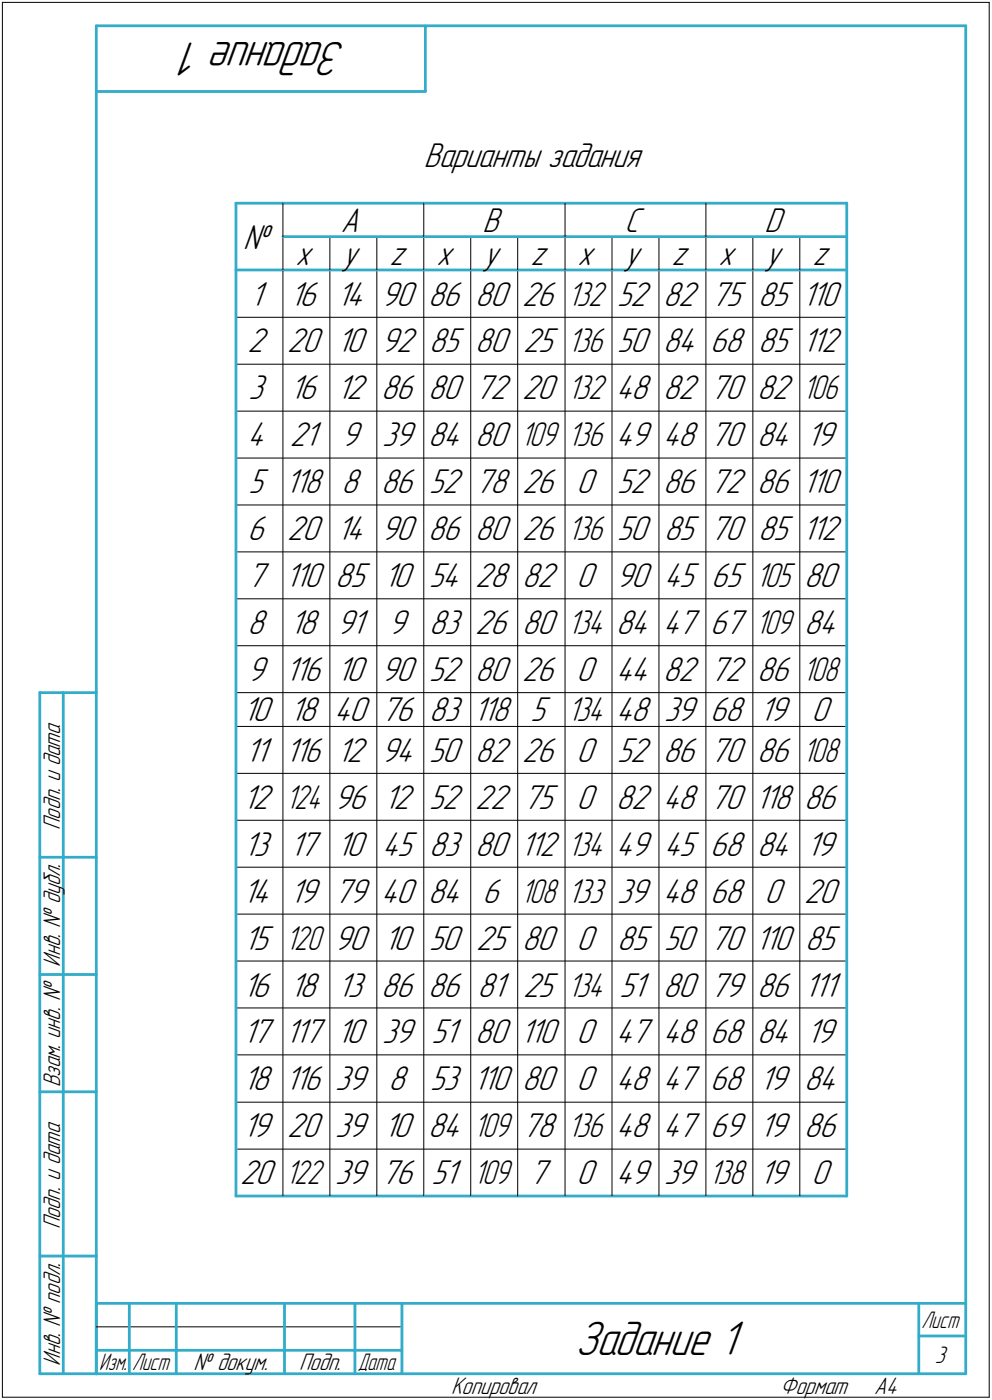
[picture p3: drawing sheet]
<svg xmlns="http://www.w3.org/2000/svg" width="211mm" height="298mm" viewBox="0 0 211 298" stroke-linecap="round" stroke-linejoin="round" font-family="sans-serif">
<defs><g id="words">
<g font-size="10.9">
<text x="73.6" y="9" transform="rotate(-180 73.6 9)">Задание 1</text>
<text x="122.4" y="288.5">Задание 1</text>
</g>
<g font-size="7.8">
<text x="90.2" y="35.6">Варианты задания</text>
<text x="51.8" y="52.9">№</text>
<text x="72.5" y="49.4">A</text>
<text x="102.7" y="49.4">B</text>
<text x="132.9" y="49.4">C</text>
<text x="162.7" y="49.4">D</text>
<text x="62.9" y="56.5">x</text>
<text x="72.9" y="56.5">y</text>
<text x="82.9" y="56.5">z</text>
<text x="92.9" y="56.5">x</text>
<text x="102.9" y="56.5">y</text>
<text x="112.9" y="56.5">z</text>
<text x="122.9" y="56.5">x</text>
<text x="132.9" y="56.5">y</text>
<text x="142.9" y="56.5">z</text>
<text x="152.9" y="56.5">x</text>
<text x="162.9" y="56.5">y</text>
<text x="172.9" y="56.5">z</text>
<text x="53.2" y="65.1">1</text>
<text x="61.6" y="65.1">16</text>
<text x="71.6" y="65.1">14</text>
<text x="81.1" y="65.1">90</text>
<text x="91.1" y="65.1">86</text>
<text x="101.1" y="65.1">80</text>
<text x="111.1" y="65.1">26</text>
<text x="131.3" y="65.1">52</text>
<text x="141.1" y="65.1">82</text>
<text x="151.3" y="65.1">75</text>
<text x="161.3" y="65.1">85</text>
<text x="170.7" y="65.1">110</text>
<text x="52.7" y="75.1">2</text>
<text x="61.1" y="75.1">20</text>
<text x="71.6" y="75.1">10</text>
<text x="81.1" y="75.1">92</text>
<text x="91.3" y="75.1">85</text>
<text x="101.1" y="75.1">80</text>
<text x="111.3" y="75.1">25</text>
<text x="131.3" y="75.1">50</text>
<text x="141.1" y="75.1">84</text>
<text x="151.1" y="75.1">68</text>
<text x="161.3" y="75.1">85</text>
<text x="170.7" y="75.1">112</text>
<text x="52.9" y="85.1">3</text>
<text x="61.6" y="85.1">16</text>
<text x="71.6" y="85.1">12</text>
<text x="81.1" y="85.1">86</text>
<text x="91.1" y="85.1">80</text>
<text x="101.1" y="85.1">72</text>
<text x="111.1" y="85.1">20</text>
<text x="131.1" y="85.1">48</text>
<text x="141.1" y="85.1">82</text>
<text x="151.1" y="85.1">70</text>
<text x="161.1" y="85.1">82</text>
<text x="52.7" y="95.1">4</text>
<text x="61.6" y="95.1">21</text>
<text x="72.7" y="95.1">9</text>
<text x="81.3" y="95.1">39</text>
<text x="91.1" y="95.1">84</text>
<text x="101.1" y="95.1">80</text>
<text x="131.1" y="95.1">49</text>
<text x="141.1" y="95.1">48</text>
<text x="151.1" y="95.1">70</text>
<text x="161.1" y="95.1">84</text>
<text x="171.6" y="95.1">19</text>
<text x="52.9" y="105.1">5</text>
<text x="60.7" y="105.1">118</text>
<text x="72.7" y="105.1">8</text>
<text x="81.1" y="105.1">86</text>
<text x="91.3" y="105.1">52</text>
<text x="101.1" y="105.1">78</text>
<text x="111.1" y="105.1">26</text>
<text x="122.7" y="105.1">0</text>
<text x="131.3" y="105.1">52</text>
<text x="141.1" y="105.1">86</text>
<text x="151.1" y="105.1">72</text>
<text x="161.1" y="105.1">86</text>
<text x="170.7" y="105.1">110</text>
<text x="52.7" y="115.1">6</text>
<text x="61.1" y="115.1">20</text>
<text x="71.6" y="115.1">14</text>
<text x="81.1" y="115.1">90</text>
<text x="91.1" y="115.1">86</text>
<text x="101.1" y="115.1">80</text>
<text x="111.1" y="115.1">26</text>
<text x="131.3" y="115.1">50</text>
<text x="141.3" y="115.1">85</text>
<text x="151.1" y="115.1">70</text>
<text x="161.3" y="115.1">85</text>
<text x="170.7" y="115.1">112</text>
<text x="52.7" y="125.1">7</text>
<text x="60.7" y="125.1">110</text>
<text x="71.3" y="125.1">85</text>
<text x="81.6" y="125.1">10</text>
<text x="91.3" y="125.1">54</text>
<text x="101.1" y="125.1">28</text>
<text x="111.1" y="125.1">82</text>
<text x="122.7" y="125.1">0</text>
<text x="131.1" y="125.1">90</text>
<text x="141.3" y="125.1">45</text>
<text x="151.3" y="125.1">65</text>
<text x="171.1" y="125.1">80</text>
<text x="52.7" y="135.1">8</text>
<text x="61.6" y="135.1">18</text>
<text x="71.6" y="135.1">91</text>
<text x="82.7" y="135.1">9</text>
<text x="91.3" y="135.1">83</text>
<text x="101.1" y="135.1">26</text>
<text x="111.1" y="135.1">80</text>
<text x="131.1" y="135.1">84</text>
<text x="141.1" y="135.1">47</text>
<text x="151.1" y="135.1">67</text>
<text x="171.1" y="135.1">84</text>
<text x="52.7" y="145.1">9</text>
<text x="60.7" y="145.1">116</text>
<text x="71.6" y="145.1">10</text>
<text x="81.1" y="145.1">90</text>
<text x="91.3" y="145.1">52</text>
<text x="101.1" y="145.1">80</text>
<text x="111.1" y="145.1">26</text>
<text x="122.7" y="145.1">0</text>
<text x="131.1" y="145.1">44</text>
<text x="141.1" y="145.1">82</text>
<text x="151.1" y="145.1">72</text>
<text x="161.1" y="145.1">86</text>
<text x="51.6" y="153.6">10</text>
<text x="61.6" y="153.6">18</text>
<text x="71.1" y="153.6">40</text>
<text x="81.1" y="153.6">76</text>
<text x="91.3" y="153.6">83</text>
<text x="100.7" y="153.6">118</text>
<text x="112.9" y="153.6">5</text>
<text x="131.1" y="153.6">48</text>
<text x="141.3" y="153.6">39</text>
<text x="151.1" y="153.6">68</text>
<text x="161.6" y="153.6">19</text>
<text x="172.7" y="153.6">0</text>
<text x="52.2" y="162.2">11</text>
<text x="60.7" y="162.2">116</text>
<text x="71.6" y="162.2">12</text>
<text x="81.1" y="162.2">94</text>
<text x="91.3" y="162.2">50</text>
<text x="101.1" y="162.2">82</text>
<text x="111.1" y="162.2">26</text>
<text x="122.7" y="162.2">0</text>
<text x="131.3" y="162.2">52</text>
<text x="141.1" y="162.2">86</text>
<text x="151.1" y="162.2">70</text>
<text x="161.1" y="162.2">86</text>
<text x="51.6" y="172.2">12</text>
<text x="71.1" y="172.2">96</text>
<text x="81.6" y="172.2">12</text>
<text x="91.3" y="172.2">52</text>
<text x="101.1" y="172.2">22</text>
<text x="111.3" y="172.2">75</text>
<text x="122.7" y="172.2">0</text>
<text x="131.1" y="172.2">82</text>
<text x="141.1" y="172.2">48</text>
<text x="151.1" y="172.2">70</text>
<text x="160.7" y="172.2">118</text>
<text x="171.1" y="172.2">86</text>
<text x="51.8" y="182.2">13</text>
<text x="61.6" y="182.2">17</text>
<text x="71.6" y="182.2">10</text>
<text x="81.3" y="182.2">45</text>
<text x="91.3" y="182.2">83</text>
<text x="101.1" y="182.2">80</text>
<text x="110.7" y="182.2">112</text>
<text x="131.1" y="182.2">49</text>
<text x="141.3" y="182.2">45</text>
<text x="151.1" y="182.2">68</text>
<text x="161.1" y="182.2">84</text>
<text x="171.6" y="182.2">19</text>
<text x="51.6" y="192.2">14</text>
<text x="61.6" y="192.2">19</text>
<text x="71.1" y="192.2">79</text>
<text x="81.1" y="192.2">40</text>
<text x="91.1" y="192.2">84</text>
<text x="102.7" y="192.2">6</text>
<text x="131.3" y="192.2">39</text>
<text x="141.1" y="192.2">48</text>
<text x="151.1" y="192.2">68</text>
<text x="162.7" y="192.2">0</text>
<text x="171.1" y="192.2">20</text>
<text x="51.8" y="202.2">15</text>
<text x="71.1" y="202.2">90</text>
<text x="81.6" y="202.2">10</text>
<text x="91.3" y="202.2">50</text>
<text x="101.3" y="202.2">25</text>
<text x="111.1" y="202.2">80</text>
<text x="122.7" y="202.2">0</text>
<text x="131.3" y="202.2">85</text>
<text x="141.3" y="202.2">50</text>
<text x="151.1" y="202.2">70</text>
<text x="160.7" y="202.2">110</text>
<text x="171.3" y="202.2">85</text>
<text x="51.6" y="212.2">16</text>
<text x="61.6" y="212.2">18</text>
<text x="71.8" y="212.2">13</text>
<text x="81.1" y="212.2">86</text>
<text x="91.1" y="212.2">86</text>
<text x="101.6" y="212.2">81</text>
<text x="111.3" y="212.2">25</text>
<text x="131.8" y="212.2">51</text>
<text x="141.1" y="212.2">80</text>
<text x="151.1" y="212.2">79</text>
<text x="161.1" y="212.2">86</text>
<text x="171.1" y="212.2">111</text>
<text x="51.6" y="222.2">17</text>
<text x="60.7" y="222.2">117</text>
<text x="71.6" y="222.2">10</text>
<text x="81.3" y="222.2">39</text>
<text x="91.8" y="222.2">51</text>
<text x="101.1" y="222.2">80</text>
<text x="110.7" y="222.2">110</text>
<text x="122.7" y="222.2">0</text>
<text x="131.1" y="222.2">47</text>
<text x="141.1" y="222.2">48</text>
<text x="151.1" y="222.2">68</text>
<text x="161.1" y="222.2">84</text>
<text x="171.6" y="222.2">19</text>
<text x="51.6" y="232.2">18</text>
<text x="60.7" y="232.2">116</text>
<text x="71.3" y="232.2">39</text>
<text x="82.7" y="232.2">8</text>
<text x="91.5" y="232.2">53</text>
<text x="100.7" y="232.2">110</text>
<text x="111.1" y="232.2">80</text>
<text x="122.7" y="232.2">0</text>
<text x="131.1" y="232.2">48</text>
<text x="141.1" y="232.2">47</text>
<text x="151.1" y="232.2">68</text>
<text x="161.6" y="232.2">19</text>
<text x="171.1" y="232.2">84</text>
<text x="51.6" y="242.2">19</text>
<text x="61.1" y="242.2">20</text>
<text x="71.3" y="242.2">39</text>
<text x="81.6" y="242.2">10</text>
<text x="91.1" y="242.2">84</text>
<text x="111.1" y="242.2">78</text>
<text x="131.1" y="242.2">48</text>
<text x="141.1" y="242.2">47</text>
<text x="151.1" y="242.2">69</text>
<text x="161.6" y="242.2">19</text>
<text x="171.1" y="242.2">86</text>
<text x="51.1" y="252.2">20</text>
<text x="71.3" y="252.2">39</text>
<text x="81.1" y="252.2">76</text>
<text x="91.8" y="252.2">51</text>
<text x="112.7" y="252.2">7</text>
<text x="122.7" y="252.2">0</text>
<text x="131.1" y="252.2">49</text>
<text x="141.3" y="252.2">39</text>
<text x="161.6" y="252.2">19</text>
<text x="172.7" y="252.2">0</text>
</g>
<g font-size="7.7">
<text x="120.8" y="65.1">132</text>
<text x="120.8" y="75.1">136</text>
<text x="120.8" y="85.1">132</text>
<text x="170.8" y="85.1">106</text>
<text x="110.8" y="95.1">109</text>
<text x="120.8" y="95.1">136</text>
<text x="120.8" y="115.1">136</text>
<text x="160.8" y="125.1">105</text>
<text x="120.8" y="135.1">134</text>
<text x="160.8" y="135.1">109</text>
<text x="170.8" y="145.1">108</text>
<text x="120.8" y="153.6">134</text>
<text x="170.8" y="162.2">108</text>
<text x="60.8" y="172.2">124</text>
<text x="120.8" y="182.2">134</text>
<text x="110.8" y="192.2">108</text>
<text x="120.8" y="192.2">133</text>
<text x="60.8" y="202.2">120</text>
<text x="120.8" y="212.2">134</text>
<text x="100.8" y="242.2">109</text>
<text x="120.8" y="242.2">136</text>
<text x="60.8" y="252.2">122</text>
<text x="100.8" y="252.2">109</text>
<text x="150.8" y="252.2">138</text>
</g>
<g font-size="5.4">
<text x="12.8" y="176.7" transform="rotate(-90 12.8 176.7)">Подп. и дата</text>
<text x="12.8" y="205.8" transform="rotate(-90 12.8 205.8)">Инв. № дубл.</text>
<text x="12.8" y="231.6" transform="rotate(-90 12.8 231.6)">Взам. инв. №</text>
<text x="12.8" y="261.7" transform="rotate(-90 12.8 261.7)">Подп. и дата</text>
<text x="12.8" y="290.8" transform="rotate(-90 12.8 290.8)">Инв. № подл.</text>
<text x="41.2" y="291.8">№ докум.</text>
<text x="63.6" y="291.8">Подп.</text>
<text x="198.9" y="290.3">3</text>
<text x="96" y="296.8">Копировал</text>
<text x="166" y="296.8">Формат</text>
<text x="186" y="296.8">A4</text>
</g>
<g font-size="5.3">
<text x="196.1" y="282.8">Лист</text>
<text x="21.1" y="291.8">Изм.</text>
<text x="28.1" y="291.8">Лист</text>
<text x="76.1" y="291.8">Дата</text>
</g>
</g></defs>
<g fill="none" stroke="#33acca" stroke-width=".59">
<path d="M20.5 5.5v287zM20.5 5.5h185zM20.5 19.5h70zM90.5 5.5v14zM205.5 5.5v287zM50.2 43.3h10zM50.2 57.5h10zM50.2 43.3v211.4zM60.2 57.5h120zM60.2 43.3h30zM60.2 50.4h30zM90.2 43.3h30z"/>
<path d="M90.2 50.4h30zM120.2 43.3h30zM120.2 50.4h30zM150.2 43.3h30zM150.2 50.4h30zM180.2 57.5v10.1zM180.2 50.4v7.1zM180.2 43.3v7.1zM180.2 67.6v10zM180.2 77.6v9.9zM180.2 87.5v10zM180.2 97.5v10z"/>
<path d="M180.2 107.5v10zM180.2 117.5v10zM180.2 127.5v10zM180.2 137.5v10zM8.5 147.5v145zM8.5 147.5h12zM13.5 147.5v145zM180.2 147.5v7.2zM180.2 154.7v10zM180.2 164.7v10zM180.2 174.7v10zM8.5 182.5h12z"/>
<path d="M180.2 184.7v9.9zM180.2 194.6v10zM8.5 207.5h12zM180.2 204.6v10zM180.2 214.6v10zM8.5 232.5h12zM180.2 224.6v10.1zM180.2 234.7v10zM50.2 254.7h130zM180.2 244.7v10zM8.5 267.5h12zM20.5 277.5h185z"/>
<path d="M20.5 277.5v15zM27.5 277.5v15zM37.5 277.5v15zM60.5 277.5v15zM75.5 277.5v15zM85.5 277.5v15zM195.5 277.5v15zM8.5 292.5h12zM20.5 292.5h185zM20.5 287.5h7zM27.5 287.5h10zM37.5 287.5h23z"/>
<path d="M60.5 287.5h15zM75.5 287.5h10zM195.5 284.5h10z"/>
</g>
<g fill="none" stroke="#000" stroke-width=".21">
<path d="M.5 .5v297zM.5 .5h210zM210.5 .5v297zM60.2 57.5v197.2zM60.2 50.4v7.1zM60.2 43.3v7.1zM70.2 57.5v197.2zM70.2 50.4v7.1zM80.2 57.5v197.2zM80.2 50.4v7.1zM90.2 57.5v197.2zM90.2 50.4v7.1z"/>
<path d="M90.2 43.3v7.1zM100.2 57.5v197.2zM100.2 50.4v7.1zM110.2 57.5v197.2zM110.2 50.4v7.1zM120.2 57.5v197.2zM120.2 50.4v7.1zM120.2 43.3v7.1zM130.2 57.5v197.2zM130.2 50.4v7.1zM140.2 57.5v197.2zM140.2 50.4v7.1z"/>
<path d="M150.2 57.5v197.2zM150.2 50.4v7.1zM150.2 43.3v7.1zM160.2 57.5v197.2zM160.2 50.4v7.1zM170.2 57.5v197.2zM170.2 50.4v7.1zM50.2 67.6h130zM50.2 77.6h130zM50.2 87.5h130zM50.2 97.5h130zM50.2 107.5h130z"/>
<path d="M50.2 117.5h130zM50.2 127.5h130zM50.2 137.5h130zM50.2 147.5h130zM50.2 154.7h130zM50.2 164.7h130zM50.2 174.7h130zM50.2 184.7h130zM50.2 194.6h130zM50.2 204.6h130zM50.2 214.6h130zM50.2 224.6h130z"/>
<path d="M50.2 234.7h130zM50.2 244.7h130zM.5 297.5h210zM20.5 282.5h65z"/>
</g>
<path d="M90.2 30h47.5zM90.2 30.1h47.5zM90.2 30.1h47.5zM90.2 30.2h47.5zM90.2 30.3h47.5zM90.2 30.4h47.5zM90.2 30.5h47.5zM90.2 30.6h47.5zM90.2 30.6h47.5zM90.2 30.7h47.5zM90.2 30.8h47.5zM90.2 30.9h47.5zM90.2 31h47.5zM90.2 31.1h47.5zM90.2 31.2h47.5zM90.2 31.2h47.5zM90.2 31.3h47.5zM90.2 31.4h47.5zM90.2 31.5h47.5zM90.2 31.6h47.5zM90.2 31.7h47.5zM90.2 31.7h47.5zM90.2 31.8h47.5zM90.2 31.9h47.5zM90.2 32h47.5zM90.2 32.1h47.5zM90.2 32.2h47.5zM90.2 32.3h47.5zM90.2 32.3h47.5zM90.2 32.4h47.5zM90.2 32.5h47.5zM90.2 32.6h47.5zM90.2 32.7h47.5zM90.2 32.8h47.5zM90.2 32.9h47.5zM90.2 32.9h47.5zM90.2 33h47.5zM90.2 33.1h47.5zM90.2 33.2h47.5zM90.2 33.3h47.5zM90.2 33.4h47.5zM90.2 33.4h47.5zM90.2 33.5h47.5zM90.2 33.6h47.5zM90.2 33.7h47.5zM90.2 33.8h47.5zM90.2 33.9h47.5zM90.2 34h47.5zM90.2 34h47.5zM90.2 34.1h47.5zM90.2 34.2h47.5zM90.2 34.3h47.5zM90.2 34.4h47.5zM90.2 34.5h47.5zM90.2 34.5h47.5zM90.2 34.6h47.5zM90.2 34.7h47.5zM90.2 34.8h47.5zM90.2 34.9h47.5zM90.2 35h47.5zM90.2 35.1h47.5zM90.2 35.1h47.5zM90.2 35.2h47.5zM90.2 35.3h47.5zM90.2 35.4h47.5zM90.2 35.5h47.5zM90.2 35.6h47.5zM90.2 35.6h47.5zM90.2 35.7h47.5zM90.2 35.8h47.5zM90.2 35.9h47.5zM90.2 36h47.5zM90.2 36.1h47.5zM90.2 36.2h47.5zM90.2 36.2h47.5zM90.2 36.3h47.5zM90.2 36.4h47.5zM90.2 36.5h47.5zM90.2 36.6h47.5zM90.2 36.7h47.5zM90.2 36.7h47.5zM90.2 36.8h47.5zM90.2 36.9h47.5zM90.2 37h47.5zM90.2 37.1h47.5z" fill="#fff" stroke="#fff" stroke-width=".21"/>
<use href="#words"/>
</svg>
